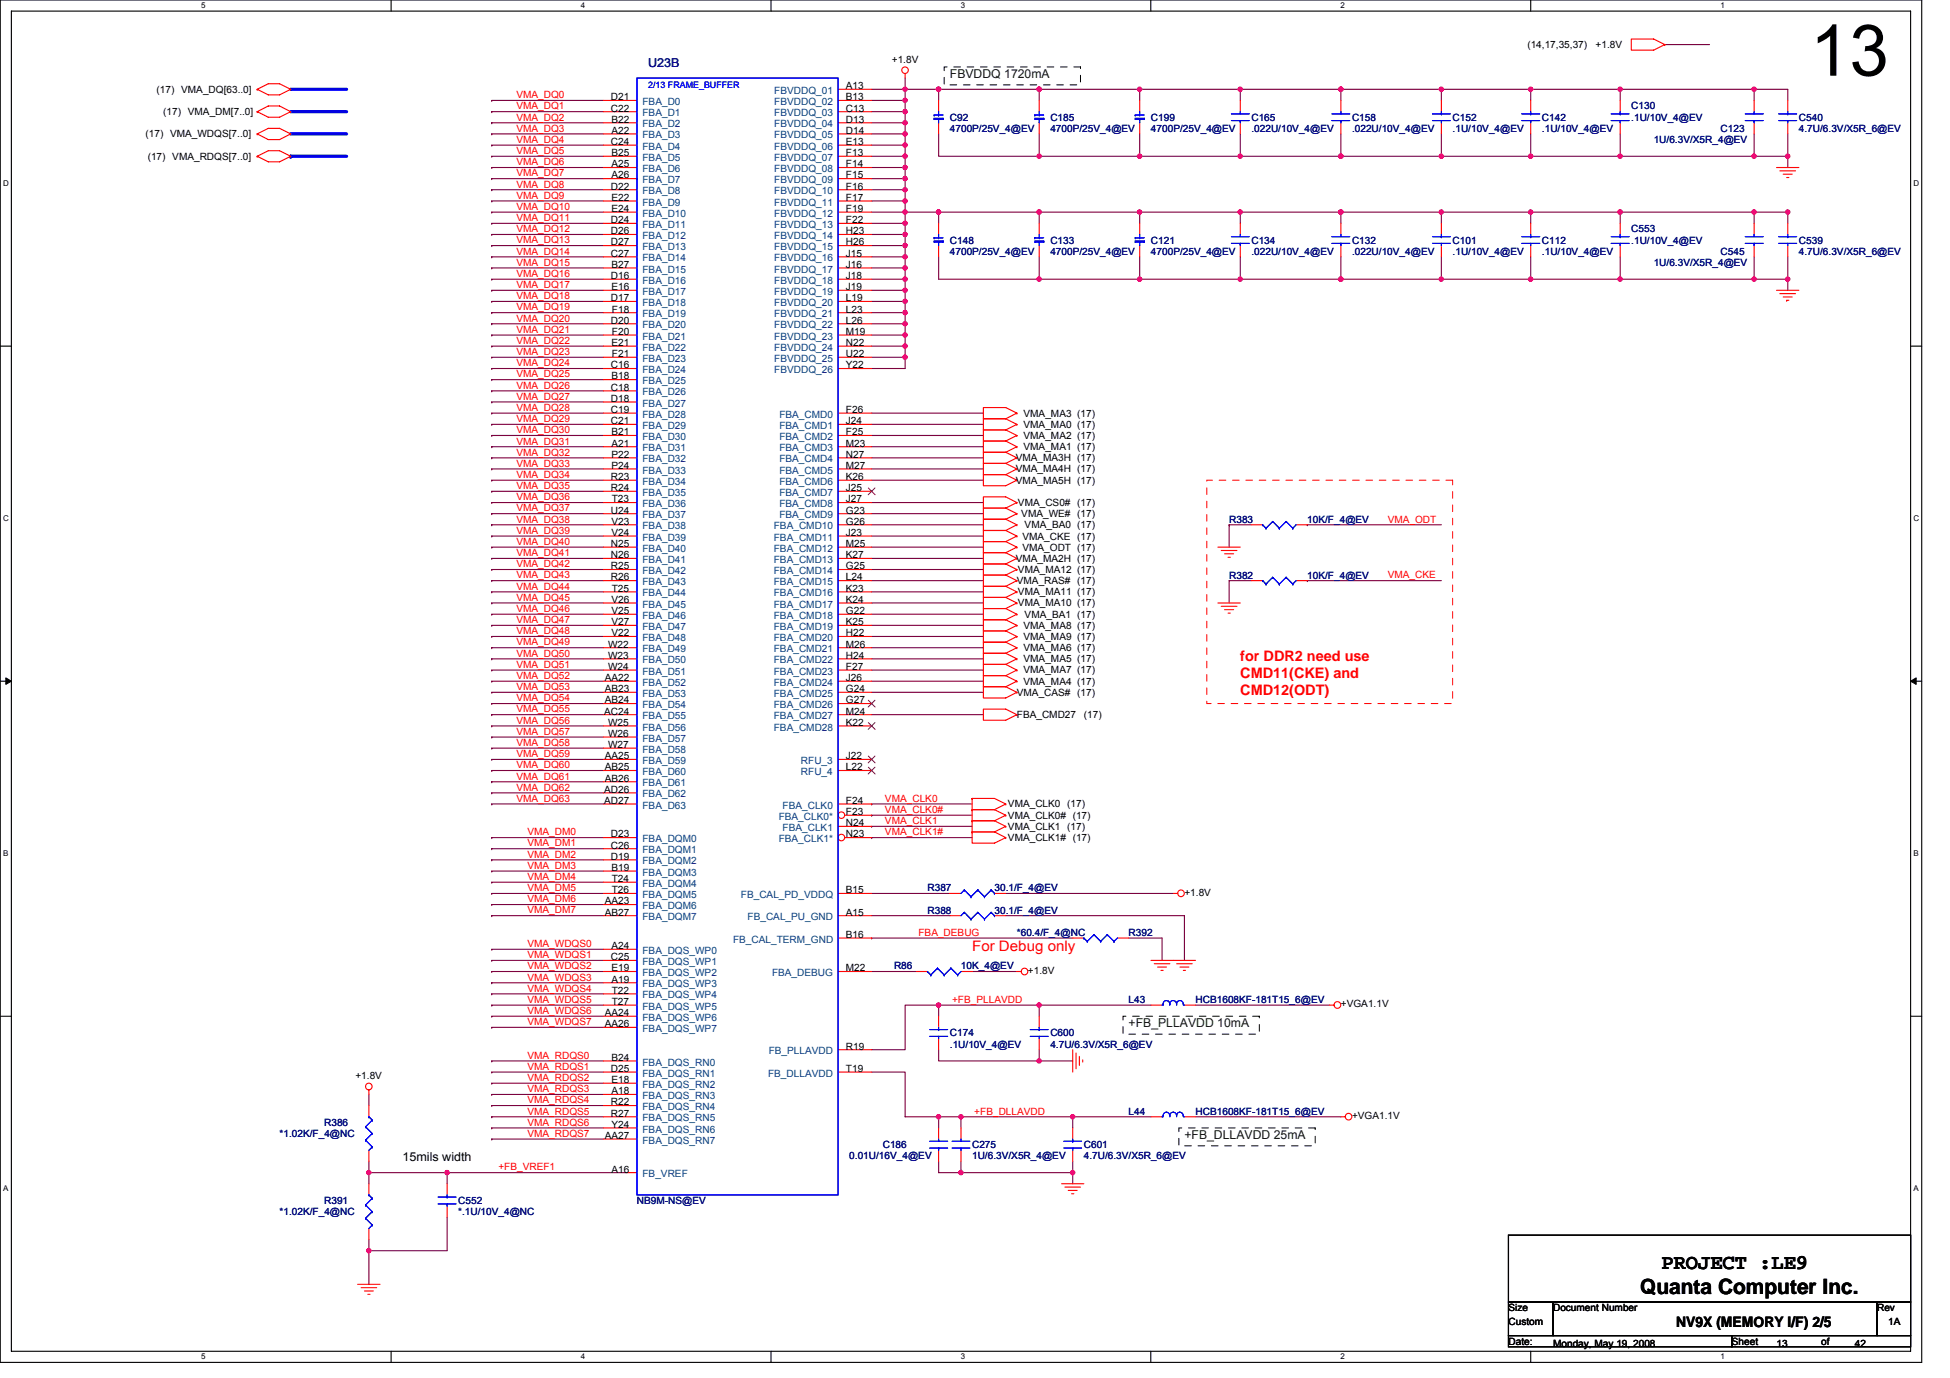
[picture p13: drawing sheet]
<svg xmlns="http://www.w3.org/2000/svg" width="297mm" height="210mm" viewBox="0 0 297 210" stroke-linecap="round" stroke-linejoin="round" font-family="sans-serif">
<defs><g id="words">
<text font-size="10.9" x="275.7" y="11.5">13</text>
<g font-size="3.2">
<text x="249.8" y="197.1">Quanta Computer Inc.</text>
<text x="253.1" y="193.4">PROJECT :LE9</text>
</g>
<g font-size="2.2" fill="#f00">
<text x="188.9" y="100.7">for DDR2 need use</text>
<text x="188.9" y="103.3">CMD11(CKE) and</text>
<text x="188.9" y="105.9">CMD12(ODT)</text>
<text x="148.1" y="144.9">For Debug only</text>
</g>
<text font-size="2.2" x="255.3" y="202.2">NV9X (MEMORY I/F) 2/5</text>
<text font-size="1.9" fill="#000080" x="98.7" y="10.2">U23B</text>
<g font-size="1.9" fill="#004000">
<text x="144.7" y="11.9">FBVDDQ 1720mA</text>
<text x="171.9" y="156.5">+FB_PLLAVDD 10mA</text>
<text x="180.4" y="173.5">+FB_DLLAVDD 25mA</text>
</g>
<text font-size="1.9" x="61.3" y="177">15mils width</text>
<g font-size="1.5">
<text x="135.8" y="9.5">+1.8V</text>
<text x="232.7" y="7.3">(14,17,35,37)</text>
<text x="243.1" y="7.3">+1.8V</text>
<text x="23.9" y="14.1">(17) VMA_DQ[63..0]</text>
<text x="24.9" y="17.5">(17) VMA_DM[7..0]</text>
<text x="93" y="17">C22</text>
<text x="93" y="15.3">D21</text>
<text x="128.9" y="17">C13</text>
<text x="128.9" y="15.3">B13</text>
<text x="128.9" y="13.6">A13</text>
<text x="22.2" y="20.9">(17) VMA_WDQS[7..0]</text>
<text x="93" y="22.1">C24</text>
<text x="93.1" y="23.8">B25</text>
<text x="93.1" y="20.4">A22</text>
<text x="93.1" y="18.7">B22</text>
<text x="128.9" y="23.8">F13</text>
<text x="128.9" y="22.1">E13</text>
<text x="128.9" y="20.4">D14</text>
<text x="128.9" y="18.7">D13</text>
<text x="22.5" y="24.3">(17) VMA_RDQS[7..0]</text>
<text x="93" y="28.9">D22</text>
<text x="93.1" y="27.2">A26</text>
<text x="93.1" y="25.5">A25</text>
<text x="128.9" y="28.9">F16</text>
<text x="128.9" y="27.2">F15</text>
<text x="128.9" y="25.5">F14</text>
<text x="93" y="35.7">D26</text>
<text x="93" y="34">D24</text>
<text x="93.1" y="32.3">E24</text>
<text x="93.1" y="30.6">E22</text>
<text x="128.9" y="35.7">H23</text>
<text x="128.9" y="34">F22</text>
<text x="128.9" y="32.3">F19</text>
<text x="128.9" y="30.6">F17</text>
<text x="93" y="39.1">C27</text>
<text x="93" y="37.4">D27</text>
<text x="93.1" y="40.8">B27</text>
<text x="128.9" y="40.8">J16</text>
<text x="128.9" y="39.1">J15</text>
<text x="128.9" y="37.4">H26</text>
<text x="93" y="45.9">D17</text>
<text x="93" y="42.5">D16</text>
<text x="93.1" y="44.2">E16</text>
<text x="93.2" y="47.6">F18</text>
<text x="128.9" y="47.6">L23</text>
<text x="128.9" y="45.9">L19</text>
<text x="128.9" y="44.2">J19</text>
<text x="128.9" y="42.5">J18</text>
<text x="93" y="49.3">D20</text>
<text x="93.1" y="52.7">E21</text>
<text x="93.2" y="51">F20</text>
<text x="128.9" y="52.7">N22</text>
<text x="128.9" y="51">M19</text>
<text x="128.9" y="49.3">L26</text>
<text x="93" y="59.5">C18</text>
<text x="93" y="56.1">C16</text>
<text x="93.1" y="57.8">B18</text>
<text x="93.2" y="54.4">F21</text>
<text x="128.9" y="56.1">Y22</text>
<text x="128.9" y="54.4">U22</text>
<text x="93" y="64.6">C21</text>
<text x="93" y="62.9">C19</text>
<text x="93" y="61.2">D18</text>
<text x="128.9" y="64.6">J24</text>
<text x="128.9" y="62.9">F26</text>
<text x="155.9" y="63.5">VMA_MA3 (17)</text>
<text x="155.9" y="65.2">VMA_MA0 (17)</text>
<text x="93.1" y="71.4">P24</text>
<text x="93.1" y="69.7">P22</text>
<text x="93.1" y="68.1">A21</text>
<text x="93.1" y="66.3">B21</text>
<text x="128.9" y="71.4">M27</text>
<text x="128.9" y="69.7">N27</text>
<text x="128.9" y="68.1">M23</text>
<text x="128.9" y="66.3">F25</text>
<text x="154.7" y="70.3">VMA_MA3H (17)</text>
<text x="154.7" y="72">VMA_MA4H (17)</text>
<text x="155.9" y="66.9">VMA_MA2 (17)</text>
<text x="155.9" y="68.6">VMA_MA1 (17)</text>
<text x="93" y="74.8">R24</text>
<text x="93" y="73.2">R23</text>
<text x="93.2" y="76.6">T23</text>
<text x="128.9" y="76.6">J27</text>
<text x="128.9" y="74.8">J25</text>
<text x="128.9" y="73.2">K26</text>
<text x="154.7" y="73.7">VMA_MA5H (17)</text>
<text x="155.1" y="77.1">VMA_CS0# (17)</text>
<text x="93" y="83.4">N25</text>
<text x="93" y="78.3">U24</text>
<text x="93.1" y="81.7">V24</text>
<text x="93.1" y="79.9">V23</text>
<text x="128.9" y="78.3">G23</text>
<text x="128.9" y="83.4">M25</text>
<text x="128.9" y="81.7">J23</text>
<text x="128.9" y="79.9">G26</text>
<text x="155.6" y="78.8">VMA_WE# (17)</text>
<text x="155.7" y="82.2">VMA_CKE (17)</text>
<text x="155.7" y="83.9">VMA_ODT (17)</text>
<text x="156.1" y="80.5">VMA_BA0 (17)</text>
<text x="93" y="88.5">R26</text>
<text x="93" y="86.8">R25</text>
<text x="93" y="85.1">N26</text>
<text x="128.9" y="88.5">L24</text>
<text x="128.9" y="86.8">G25</text>
<text x="128.9" y="85.1">K27</text>
<text x="154.7" y="85.6">VMA_MA2H (17)</text>
<text x="154.9" y="89">VMA_RAS# (17)</text>
<text x="155.1" y="87.3">VMA_MA12 (17)</text>
<text x="93.1" y="95.3">V27</text>
<text x="93.1" y="93.6">V25</text>
<text x="93.1" y="91.9">V26</text>
<text x="93.2" y="90.2">T25</text>
<text x="128.9" y="95.3">K25</text>
<text x="128.9" y="93.6">G22</text>
<text x="128.9" y="91.9">K24</text>
<text x="128.9" y="90.2">K23</text>
<text x="155.1" y="90.7">VMA_MA11 (17)</text>
<text x="155.1" y="92.4">VMA_MA10 (17)</text>
<text x="155.9" y="95.8">VMA_MA8 (17)</text>
<text x="156.1" y="94.1">VMA_BA1 (17)</text>
<text x="92.6" y="100.4">W23</text>
<text x="92.6" y="98.7">W22</text>
<text x="93.1" y="97">V22</text>
<text x="128.9" y="100.4">H24</text>
<text x="128.9" y="98.7">M26</text>
<text x="128.9" y="97">H22</text>
<text x="155.9" y="97.5">VMA_MA9 (17)</text>
<text x="155.9" y="99.2">VMA_MA6 (17)</text>
<text x="155.9" y="100.9">VMA_MA5 (17)</text>
<text x="92.1" y="107.2">AB24</text>
<text x="92.1" y="105.5">AB23</text>
<text x="92.1" y="103.8">AA22</text>
<text x="92.6" y="102.1">W24</text>
<text x="128.9" y="107.2">G27</text>
<text x="128.9" y="105.5">G24</text>
<text x="128.9" y="103.8">J26</text>
<text x="128.9" y="102.1">F27</text>
<text x="154.9" y="106">VMA_CAS# (17)</text>
<text x="155.9" y="102.6">VMA_MA7 (17)</text>
<text x="155.9" y="104.3">VMA_MA4 (17)</text>
<text x="92" y="108.9">AC24</text>
<text x="92.6" y="114">W27</text>
<text x="92.6" y="112.3">W26</text>
<text x="92.6" y="110.6">W25</text>
<text x="128.9" y="110.6">K22</text>
<text x="128.9" y="108.9">M24</text>
<text x="154.9" y="109.4">FBA_CMD27</text>
<text x="165.1" y="109.4">(17)</text>
<text x="92.1" y="119.1">AB26</text>
<text x="92.1" y="117.4">AB25</text>
<text x="92.1" y="115.7">AA25</text>
<text x="128.9" y="117.4">L22</text>
<text x="128.9" y="115.7">J22</text>
<text x="92" y="122.5">AD27</text>
<text x="92" y="120.8">AD26</text>
<text x="128.9" y="124.2">F23</text>
<text x="128.9" y="125.9">N24</text>
<text x="128.9" y="122.5">F24</text>
<text x="153.5" y="124.8">VMA_CLK0# (17)</text>
<text x="153.5" y="123">VMA_CLK0 (17)</text>
<text x="93" y="131">D19</text>
<text x="93" y="129.3">C26</text>
<text x="93" y="127.6">D23</text>
<text x="128.9" y="127.6">N23</text>
<text x="153.5" y="126.4">VMA_CLK1 (17)</text>
<text x="153.5" y="128.1">VMA_CLK1# (17)</text>
<text x="92.1" y="137.8">AA23</text>
<text x="93.1" y="132.7">B19</text>
<text x="93.2" y="136.1">T26</text>
<text x="93.2" y="134.4">T24</text>
<text x="128.9" y="136.1">B15</text>
<text x="180.4" y="136.5">+1.8V</text>
<text x="92.1" y="139.5">AB27</text>
<text x="128.9" y="142.9">B16</text>
<text x="128.9" y="139.5">A15</text>
<text x="93" y="146.3">C25</text>
<text x="93.1" y="149.7">A19</text>
<text x="93.1" y="148">E19</text>
<text x="93.1" y="144.6">A24</text>
<text x="128.9" y="148">M22</text>
<text x="156.6" y="148.4">+1.8V</text>
<text x="92.1" y="154.8">AA24</text>
<text x="93.2" y="153.1">T27</text>
<text x="93.2" y="151.4">T22</text>
<text x="204.3" y="153.5">+VGA1.1V</text>
<text x="92.1" y="156.5">AA26</text>
<text x="93.1" y="161.6">B24</text>
<text x="128.9" y="159.9">R19</text>
<text x="54.1" y="164.4">+1.8V</text>
<text x="93" y="163.3">D25</text>
<text x="93.1" y="166.8">A18</text>
<text x="93.1" y="165">E18</text>
<text x="128.9" y="163.3">T19</text>
<text x="92.1" y="173.5">AA27</text>
<text x="93" y="170.2">R27</text>
<text x="93" y="168.4">R22</text>
<text x="93.2" y="171.9">Y24</text>
<text x="205.9" y="170.5">+VGA1.1V</text>
<text x="93.1" y="178.7">A16</text>
<text x="229.8" y="199.8">Size</text>
<text x="229.8" y="201.8">Custom</text>
<text x="236.6" y="199.8">Document Number</text>
<text x="285.9" y="199.8">Rev</text>
<text x="287.6" y="201.8">1A</text>
<text x="229.8" y="204.9">Date:</text>
<text x="236.6" y="205.3">Monday, May 19, 2008</text>
<text x="263.8" y="204.9">Sheet</text>
<text x="270.6" y="205.3">13</text>
<text x="277.4" y="204.9">of</text>
<text x="282.5" y="205.3">42</text>
</g>
<g font-size="1.5" fill="#f00">
<text x="78.7" y="15">VMA_DQ0</text>
<text x="78.7" y="16.7">VMA_DQ1</text>
<text x="78.7" y="18.4">VMA_DQ2</text>
<text x="78.7" y="20.1">VMA_DQ3</text>
<text x="78.7" y="21.8">VMA_DQ4</text>
<text x="78.7" y="23.5">VMA_DQ5</text>
<text x="78.7" y="25.2">VMA_DQ6</text>
<text x="78.7" y="26.9">VMA_DQ7</text>
<text x="78.7" y="28.6">VMA_DQ8</text>
<text x="78.7" y="30.3">VMA_DQ9</text>
<text x="78.7" y="32">VMA_DQ10</text>
<text x="78.7" y="33.7">VMA_DQ11</text>
<text x="78.7" y="35.4">VMA_DQ12</text>
<text x="78.7" y="37.1">VMA_DQ13</text>
<text x="78.7" y="38.8">VMA_DQ14</text>
<text x="78.7" y="40.5">VMA_DQ15</text>
<text x="78.7" y="42.2">VMA_DQ16</text>
<text x="78.7" y="43.9">VMA_DQ17</text>
<text x="78.7" y="45.6">VMA_DQ18</text>
<text x="78.7" y="47.3">VMA_DQ19</text>
<text x="78.7" y="49">VMA_DQ20</text>
<text x="78.7" y="50.7">VMA_DQ21</text>
<text x="78.7" y="52.4">VMA_DQ22</text>
<text x="78.7" y="54.1">VMA_DQ23</text>
<text x="78.7" y="55.8">VMA_DQ24</text>
<text x="78.7" y="57.5">VMA_DQ25</text>
<text x="78.7" y="59.2">VMA_DQ26</text>
<text x="78.7" y="60.9">VMA_DQ27</text>
<text x="78.7" y="62.6">VMA_DQ28</text>
<text x="78.7" y="64.3">VMA_DQ29</text>
<text x="78.7" y="66">VMA_DQ30</text>
<text x="78.7" y="67.7">VMA_DQ31</text>
<text x="78.7" y="69.4">VMA_DQ32</text>
<text x="78.7" y="71.1">VMA_DQ33</text>
<text x="78.7" y="72.8">VMA_DQ34</text>
<text x="78.7" y="74.5">VMA_DQ35</text>
<text x="78.7" y="76.2">VMA_DQ36</text>
<text x="78.7" y="77.9">VMA_DQ37</text>
<text x="78.7" y="79.6">VMA_DQ38</text>
<text x="78.7" y="81.3">VMA_DQ39</text>
<text x="78.7" y="83">VMA_DQ40</text>
<text x="211.4" y="79.6">VMA_ODT</text>
<text x="78.7" y="84.8">VMA_DQ41</text>
<text x="78.7" y="86.4">VMA_DQ42</text>
<text x="78.7" y="88.1">VMA_DQ43</text>
<text x="78.7" y="89.9">VMA_DQ44</text>
<text x="211.4" y="88.1">VMA_CKE</text>
<text x="78.7" y="91.5">VMA_DQ45</text>
<text x="78.7" y="93.3">VMA_DQ46</text>
<text x="78.7" y="95">VMA_DQ47</text>
<text x="78.7" y="96.6">VMA_DQ48</text>
<text x="78.7" y="98.4">VMA_DQ49</text>
<text x="78.7" y="100.1">VMA_DQ50</text>
<text x="78.7" y="101.8">VMA_DQ51</text>
<text x="78.7" y="103.5">VMA_DQ52</text>
<text x="78.7" y="105.2">VMA_DQ53</text>
<text x="78.7" y="106.9">VMA_DQ54</text>
<text x="78.7" y="108.6">VMA_DQ55</text>
<text x="78.7" y="110.3">VMA_DQ56</text>
<text x="78.7" y="112">VMA_DQ57</text>
<text x="78.7" y="113.7">VMA_DQ58</text>
<text x="78.7" y="115.4">VMA_DQ59</text>
<text x="78.7" y="117.1">VMA_DQ60</text>
<text x="78.7" y="118.8">VMA_DQ61</text>
<text x="78.7" y="120.5">VMA_DQ62</text>
<text x="78.7" y="122.2">VMA_DQ63</text>
<text x="134.8" y="122.2">VMA_CLK0</text>
<text x="134.8" y="123.9">VMA_CLK0#</text>
<text x="134.8" y="125.6">VMA_CLK1</text>
<text x="80.3" y="127.3">VMA_DM0</text>
<text x="80.3" y="129">VMA_DM1</text>
<text x="80.3" y="130.7">VMA_DM2</text>
<text x="134.8" y="127.3">VMA_CLK1#</text>
<text x="80.3" y="132.4">VMA_DM3</text>
<text x="80.3" y="134.1">VMA_DM4</text>
<text x="80.3" y="135.8">VMA_DM5</text>
<text x="80.3" y="137.5">VMA_DM6</text>
<text x="80.3" y="139.2">VMA_DM7</text>
<text x="139.9" y="142.6">FBA_DEBUG</text>
<text x="80.3" y="144.3">VMA_WDQS0</text>
<text x="80.3" y="146">VMA_WDQS1</text>
<text x="80.3" y="147.7">VMA_WDQS2</text>
<text x="80.3" y="149.4">VMA_WDQS3</text>
<text x="80.3" y="151.1">VMA_WDQS4</text>
<text x="80.3" y="152.8">VMA_WDQS5</text>
<text x="80.3" y="154.5">VMA_WDQS6</text>
<text x="145" y="152.8">+FB_PLLAVDD</text>
<text x="80.3" y="156.2">VMA_WDQS7</text>
<text x="80.3" y="161.3">VMA_RDQS0</text>
<text x="80.3" y="163">VMA_RDQS1</text>
<text x="80.3" y="164.7">VMA_RDQS2</text>
<text x="80.3" y="166.4">VMA_RDQS3</text>
<text x="80.3" y="168.1">VMA_RDQS4</text>
<text x="80.3" y="169.8">VMA_RDQS5</text>
<text x="80.3" y="171.5">VMA_RDQS6</text>
<text x="80.3" y="173.2">VMA_RDQS7</text>
<text x="148.4" y="169.8">+FB_DLLAVDD</text>
<text x="75.9" y="178.4">+FB_VREF1</text>
</g>
<g font-size="1.5" fill="#004080">
<text x="97.9" y="17.7">FBA_D1</text>
<text x="97.9" y="16">FBA_D0</text>
<text x="117.9" y="17.7">FBVDDQ_03</text>
<text x="117.9" y="16">FBVDDQ_02</text>
<text x="117.9" y="14.3">FBVDDQ_01</text>
<text x="97.9" y="22.8">FBA_D4</text>
<text x="97.9" y="21.1">FBA_D3</text>
<text x="97.9" y="19.4">FBA_D2</text>
<text x="117.9" y="22.8">FBVDDQ_06</text>
<text x="117.9" y="21.1">FBVDDQ_05</text>
<text x="117.9" y="19.4">FBVDDQ_04</text>
<text x="97.9" y="29.6">FBA_D8</text>
<text x="97.9" y="27.9">FBA_D7</text>
<text x="97.9" y="26.2">FBA_D6</text>
<text x="97.9" y="24.5">FBA_D5</text>
<text x="117.9" y="29.6">FBVDDQ_10</text>
<text x="117.9" y="27.9">FBVDDQ_09</text>
<text x="117.9" y="26.2">FBVDDQ_08</text>
<text x="117.9" y="24.5">FBVDDQ_07</text>
<text x="97.9" y="34.7">FBA_D11</text>
<text x="97.9" y="33">FBA_D10</text>
<text x="97.9" y="31.3">FBA_D9</text>
<text x="117.9" y="34.7">FBVDDQ_13</text>
<text x="117.9" y="33">FBVDDQ_12</text>
<text x="117.9" y="31.3">FBVDDQ_11</text>
<text x="97.9" y="41.5">FBA_D15</text>
<text x="97.9" y="39.8">FBA_D14</text>
<text x="97.9" y="38.1">FBA_D13</text>
<text x="97.9" y="36.4">FBA_D12</text>
<text x="117.9" y="41.5">FBVDDQ_17</text>
<text x="117.9" y="39.8">FBVDDQ_16</text>
<text x="117.9" y="38.1">FBVDDQ_15</text>
<text x="117.9" y="36.4">FBVDDQ_14</text>
<text x="97.9" y="46.6">FBA_D18</text>
<text x="97.9" y="44.9">FBA_D17</text>
<text x="97.9" y="43.2">FBA_D16</text>
<text x="117.9" y="46.6">FBVDDQ_20</text>
<text x="117.9" y="44.9">FBVDDQ_19</text>
<text x="117.9" y="43.2">FBVDDQ_18</text>
<text x="97.9" y="53.4">FBA_D22</text>
<text x="97.9" y="51.8">FBA_D21</text>
<text x="97.9" y="50">FBA_D20</text>
<text x="97.9" y="48.3">FBA_D19</text>
<text x="117.9" y="53.4">FBVDDQ_24</text>
<text x="117.9" y="51.8">FBVDDQ_23</text>
<text x="117.9" y="50">FBVDDQ_22</text>
<text x="117.9" y="48.3">FBVDDQ_21</text>
<text x="97.9" y="58.5">FBA_D25</text>
<text x="97.9" y="56.9">FBA_D24</text>
<text x="97.9" y="55.1">FBA_D23</text>
<text x="117.9" y="56.9">FBVDDQ_26</text>
<text x="117.9" y="55.1">FBVDDQ_25</text>
<text x="97.9" y="65.4">FBA_D29</text>
<text x="97.9" y="63.6">FBA_D28</text>
<text x="97.9" y="62">FBA_D27</text>
<text x="97.9" y="60.3">FBA_D26</text>
<text x="118.7" y="65.4">FBA_CMD1</text>
<text x="118.7" y="63.6">FBA_CMD0</text>
<text x="97.9" y="70.5">FBA_D32</text>
<text x="97.9" y="68.8">FBA_D31</text>
<text x="97.9" y="67.1">FBA_D30</text>
<text x="118.7" y="70.5">FBA_CMD4</text>
<text x="118.7" y="68.8">FBA_CMD3</text>
<text x="118.7" y="67.1">FBA_CMD2</text>
<text x="97.9" y="77.3">FBA_D36</text>
<text x="97.9" y="75.6">FBA_D35</text>
<text x="97.9" y="73.9">FBA_D34</text>
<text x="97.9" y="72.2">FBA_D33</text>
<text x="118.7" y="77.3">FBA_CMD8</text>
<text x="118.7" y="75.6">FBA_CMD7</text>
<text x="118.7" y="73.9">FBA_CMD6</text>
<text x="118.7" y="72.2">FBA_CMD5</text>
<text x="97.9" y="82.4">FBA_D39</text>
<text x="97.9" y="80.7">FBA_D38</text>
<text x="97.9" y="79">FBA_D37</text>
<text x="117.9" y="82.4">FBA_CMD11</text>
<text x="117.9" y="80.7">FBA_CMD10</text>
<text x="118.7" y="79">FBA_CMD9</text>
<text x="97.9" y="89.2">FBA_D43</text>
<text x="97.9" y="87.5">FBA_D42</text>
<text x="97.9" y="85.8">FBA_D41</text>
<text x="97.9" y="84.1">FBA_D40</text>
<text x="117.9" y="89.2">FBA_CMD15</text>
<text x="117.9" y="87.5">FBA_CMD14</text>
<text x="117.9" y="85.8">FBA_CMD13</text>
<text x="117.9" y="84.1">FBA_CMD12</text>
<text x="97.9" y="96">FBA_D47</text>
<text x="97.9" y="94.3">FBA_D46</text>
<text x="97.9" y="92.6">FBA_D45</text>
<text x="97.9" y="90.9">FBA_D44</text>
<text x="117.9" y="96">FBA_CMD19</text>
<text x="117.9" y="94.3">FBA_CMD18</text>
<text x="117.9" y="92.6">FBA_CMD17</text>
<text x="117.9" y="90.9">FBA_CMD16</text>
<text x="97.9" y="101.1">FBA_D50</text>
<text x="97.9" y="99.4">FBA_D49</text>
<text x="97.9" y="97.7">FBA_D48</text>
<text x="117.9" y="101.1">FBA_CMD22</text>
<text x="117.9" y="99.4">FBA_CMD21</text>
<text x="117.9" y="97.7">FBA_CMD20</text>
<text x="97.9" y="107.9">FBA_D54</text>
<text x="97.9" y="106.2">FBA_D53</text>
<text x="97.9" y="104.5">FBA_D52</text>
<text x="97.9" y="102.8">FBA_D51</text>
<text x="117.9" y="107.9">FBA_CMD26</text>
<text x="117.9" y="106.2">FBA_CMD25</text>
<text x="117.9" y="104.5">FBA_CMD24</text>
<text x="117.9" y="102.8">FBA_CMD23</text>
<text x="97.9" y="113">FBA_D57</text>
<text x="97.9" y="111.3">FBA_D56</text>
<text x="97.9" y="109.6">FBA_D55</text>
<text x="117.9" y="111.3">FBA_CMD28</text>
<text x="117.9" y="109.6">FBA_CMD27</text>
<text x="97.9" y="119.8">FBA_D61</text>
<text x="97.9" y="118.1">FBA_D60</text>
<text x="97.9" y="116.4">FBA_D59</text>
<text x="97.9" y="114.7">FBA_D58</text>
<text x="122" y="118.1">RFU_4</text>
<text x="122" y="116.4">RFU_3</text>
<text x="97.9" y="123.2">FBA_D63</text>
<text x="97.9" y="121.5">FBA_D62</text>
<text x="118.6" y="124.9">FBA_CLK0*</text>
<text x="119.2" y="123.2">FBA_CLK0</text>
<text x="97.9" y="131.7">FBA_DQM2</text>
<text x="97.9" y="130">FBA_DQM1</text>
<text x="97.9" y="128.3">FBA_DQM0</text>
<text x="118.6" y="128.3">FBA_CLK1*</text>
<text x="119.2" y="126.6">FBA_CLK1</text>
<text x="97.9" y="136.8">FBA_DQM5</text>
<text x="97.9" y="135.1">FBA_DQM4</text>
<text x="97.9" y="133.4">FBA_DQM3</text>
<text x="112.9" y="136.8">FB_CAL_PD_VDDQ</text>
<text x="97.9" y="140.2">FBA_DQM7</text>
<text x="97.9" y="138.5">FBA_DQM6</text>
<text x="111.7" y="143.6">FB_CAL_TERM_GND</text>
<text x="113.9" y="140.2">FB_CAL_PU_GND</text>
<text x="97.9" y="148.7">FBA_DQS_WP2</text>
<text x="97.9" y="147">FBA_DQS_WP1</text>
<text x="97.9" y="145.4">FBA_DQS_WP0</text>
<text x="117.6" y="148.7">FBA_DEBUG</text>
<text x="97.9" y="155.6">FBA_DQS_WP6</text>
<text x="97.9" y="153.9">FBA_DQS_WP5</text>
<text x="97.9" y="152.1">FBA_DQS_WP4</text>
<text x="97.9" y="150.5">FBA_DQS_WP3</text>
<text x="97.9" y="157.2">FBA_DQS_WP7</text>
<text x="117.1" y="160.7">FB_PLLAVDD</text>
<text x="97.9" y="167.5">FBA_DQS_RN3</text>
<text x="97.9" y="165.8">FBA_DQS_RN2</text>
<text x="97.9" y="164.1">FBA_DQS_RN1</text>
<text x="97.9" y="162.4">FBA_DQS_RN0</text>
<text x="117" y="164.1">FB_DLLAVDD</text>
<text x="97.9" y="172.6">FBA_DQS_RN6</text>
<text x="97.9" y="170.9">FBA_DQS_RN5</text>
<text x="97.9" y="169.2">FBA_DQS_RN4</text>
<text x="97.9" y="179.4">FB_VREF</text>
<text x="97.9" y="174.3">FBA_DQS_RN7</text>
</g>
<g font-size="1.5" fill="#000080">
<text x="248.5" y="16.7">C130</text>
<text x="144.7" y="18.4">C92</text>
<text x="144.7" y="20.1">4700P/25V_4@EV</text>
<text x="160" y="18.4">C185</text>
<text x="160" y="20.1">4700P/25V_4@EV</text>
<text x="175.3" y="18.4">C199</text>
<text x="175.3" y="20.1">4700P/25V_4@EV</text>
<text x="190.6" y="18.4">C165</text>
<text x="190.6" y="20.1">.022U/10V_4@EV</text>
<text x="205.9" y="18.4">C158</text>
<text x="205.9" y="20.1">.022U/10V_4@EV</text>
<text x="221.3" y="18.4">C152</text>
<text x="221.3" y="20.1">.1U/10V_4@EV</text>
<text x="234.9" y="18.4">C142</text>
<text x="234.9" y="20.1">.1U/10V_4@EV</text>
<text x="248.5" y="18.4">.1U/10V_4@EV</text>
<text x="251.9" y="21.8">1U/6.3V/X5R_4@EV</text>
<text x="262.1" y="20.1">C123</text>
<text x="274" y="18.4">C540</text>
<text x="274" y="20.1">4.7U/6.3V/X5R_6@EV</text>
<text x="248.5" y="35.4">C553</text>
<text x="144.7" y="37.1">C148</text>
<text x="144.7" y="38.8">4700P/25V_4@EV</text>
<text x="160" y="37.1">C133</text>
<text x="160" y="38.8">4700P/25V_4@EV</text>
<text x="175.3" y="37.1">C121</text>
<text x="175.3" y="38.8">4700P/25V_4@EV</text>
<text x="190.6" y="37.1">C134</text>
<text x="190.6" y="38.8">.022U/10V_4@EV</text>
<text x="205.9" y="37.1">C132</text>
<text x="205.9" y="38.8">.022U/10V_4@EV</text>
<text x="221.3" y="37.1">C101</text>
<text x="221.3" y="38.8">.1U/10V_4@EV</text>
<text x="234.9" y="37.1">C112</text>
<text x="234.9" y="38.8">.1U/10V_4@EV</text>
<text x="248.5" y="37.1">.1U/10V_4@EV</text>
<text x="251.9" y="40.5">1U/6.3V/X5R_4@EV</text>
<text x="262.1" y="38.8">C545</text>
<text x="274" y="37.1">C539</text>
<text x="274" y="38.8">4.7U/6.3V/X5R_6@EV</text>
<text x="187.2" y="79.7">R383</text>
<text x="199.1" y="79.7">10K/F_4@EV</text>
<text x="187.2" y="88.2">R382</text>
<text x="199.1" y="88.2">10K/F_4@EV</text>
<text x="141.3" y="135.8">R387</text>
<text x="151.5" y="135.8">30.1/F_4@EV</text>
<text x="141.3" y="139.2">R388</text>
<text x="151.5" y="139.2">30.1/F_4@EV</text>
<text x="154.9" y="142.6">*60.4/F_4@NC</text>
<text x="171.9" y="142.6">R392</text>
<text x="136.2" y="147.7">R86</text>
<text x="146.4" y="147.7">10K_4@EV</text>
<text x="171.9" y="152.8">L43</text>
<text x="182.1" y="152.8">HCB1608KF-181T15_6@EV</text>
<text x="144.7" y="157.9">C174</text>
<text x="144.7" y="159.6">.1U/10V_4@EV</text>
<text x="160" y="157.9">C600</text>
<text x="160" y="159.6">4.7U/6.3V/X5R_6@EV</text>
<text x="42.6" y="173.2">*1.02K/F_4@NC</text>
<text x="49.4" y="171.6">R386</text>
<text x="171.9" y="169.8">L44</text>
<text x="182.1" y="169.8">HCB1608KF-181T15_6@EV</text>
<text x="129.4" y="176.7">0.01U/16V_4@EV</text>
<text x="134.5" y="174.9">C186</text>
<text x="148.1" y="174.9">C275</text>
<text x="148.1" y="176.7">1U/6.3V/X5R_4@EV</text>
<text x="165.1" y="174.9">C601</text>
<text x="165.1" y="176.7">4.7U/6.3V/X5R_6@EV</text>
<text x="42.6" y="185.2">*1.02K/F_4@NC</text>
<text x="49.4" y="183.5">R391</text>
<text x="69.8" y="183.5">C552</text>
<text x="69.8" y="185.2">*.1U/10V_4@NC</text>
<text x="97" y="183.5">NB9M-NS@EV</text>
</g>
<text font-size="1.4" fill="#00f" x="98.7" y="13.5">2/13 FRAME_BUFFER</text>
<g font-size="1.2">
<text x="30.6" y="1.2">5</text>
<text x="88.5" y="1.2">4</text>
<text x="146.4" y="1.2">3</text>
<text x="204.2" y="1.2">2</text>
<text x="262.1" y="1.2">1</text>
<text x=".5" y="28.3">D</text>
<text x="291.5" y="28.3">D</text>
<text x=".5" y="79.4">C</text>
<text x="291.5" y="79.4">C</text>
<text x=".5" y="130.4">B</text>
<text x="291.5" y="130.4">B</text>
<text x=".5" y="181.5">A</text>
<text x="291.5" y="181.5">A</text>
<text x="30.6" y="207.2">5</text>
<text x="88.5" y="207.2">4</text>
<text x="146.4" y="207.2">3</text>
<text x="204.2" y="207.2">2</text>
<text x="262.1" y="207.2">1</text>
</g>
</g></defs>
<path d="M0 0h292.7v207.6h-292.7zM1.7 1.7h289.3v204.2h-289.3z" fill="none" stroke="#000" stroke-width=".17"/>
<g fill="#fff">
<path d="M30.6 .2h.7v1.3h-.7z"/>
<path d="M30.6 206.1h.7v1.3h-.7z"/>
</g>
<path d="M59.6 0v1.7M59.6 205.9v1.7" fill="none" stroke="#000" stroke-width=".17"/>
<g fill="#fff">
<path d="M88.5 .2h.7v1.3h-.7z"/>
<path d="M88.5 206.1h.7v1.3h-.7z"/>
</g>
<path d="M117.5 0v1.7M117.5 205.9v1.7" fill="none" stroke="#000" stroke-width=".17"/>
<g fill="#fff">
<path d="M146.4 .2h.6v1.3h-.6z"/>
<path d="M146.4 206.1h.6v1.3h-.6z"/>
</g>
<path d="M175.3 0v1.7M175.3 205.9v1.7" fill="none" stroke="#000" stroke-width=".17"/>
<g fill="#fff">
<path d="M204.2 .2h.7v1.3h-.7z"/>
<path d="M204.2 206.1h.7v1.3h-.7z"/>
</g>
<path d="M233.2 0v1.7M233.2 205.9v1.7" fill="none" stroke="#000" stroke-width=".17"/>
<g fill="#fff">
<path d="M262.1 .2h.6v1.3h-.6z"/>
<path d="M262.1 206.1h.6v1.3h-.6z"/>
<path d="M.5 27.2h.8v1.4h-.8z"/>
<path d="M291.5 27.2h.8v1.4h-.8z"/>
<path d="M.5 78.3h.8v1.3h-.8z"/>
<path d="M291.5 78.3h.8v1.3h-.8z"/>
</g>
<path d="M0 52.7h1.7M291 52.7h1.7" fill="none" stroke="#000" stroke-width=".17"/>
<g fill="#fff">
<path d="M.5 129.3h.7v1.4h-.7z"/>
<path d="M291.5 129.3h.7v1.4h-.7z"/>
</g>
<path d="M0 103.8h1.7M291 103.8h1.7" fill="none" stroke="#000" stroke-width=".17"/>
<path d="M.9 103.3l.8 .5-.8 .5zM291 103.8l.9-.5v1z" fill="#000" stroke="#000" stroke-width=".15"/>
<g fill="#fff">
<path d="M.5 180.4h.7v1.3h-.7z"/>
<path d="M291.5 180.4h.7v1.3h-.7z"/>
</g>
<path d="M0 154.9h1.7M291 154.9h1.7M229.8 188.2h61.2v10.2h-61.2zM229.8 198.4h6.8v5.1h-6.8zM236.6 198.4h49.3v5.1h-49.3zM285.9 198.4h5.1v5.1h-5.1zM229.8 203.5h34v1.7h-34zM263.8 203.5h27.2v1.7h-27.2z" fill="none" stroke="#000" stroke-width=".17"/>
<g fill="none" stroke="#800040" stroke-width=".17">
<path d="M74.9 15.3h.1M74.9 17h.1M74.9 18.7h.1M74.9 15.3h17M74.9 17h17M74.9 18.7h17M132.8 15.3h5.1M132.8 13.6h5.1M132.8 17h5.1M132.8 18.7h5.1M137.9 13.6h.1M137.9 15.3v1.7"/>
<path d="M137.9 11.9v1.7M137.9 17h.1M137.9 18.7h.1M137.9 13.6v1.7M137.9 17v28.9M137.9 13.6h35.7M143 13.6h.1M143 13.6v1.7M158.3 13.6v1.7M158.3 13.6h.1M173.6 13.6v1.7M173.6 13.6h.1"/>
<path d="M173.6 13.6h15.3M188.9 13.6v1.7M188.9 13.6h.1M188.9 13.6h30.7M204.3 13.6v1.7M204.3 13.6h.1M219.6 13.6v1.7M219.6 13.6h13.6M233.2 13.6v1.7M233.2 13.6h.1M233.2 13.6h39.1v1.7M246.8 13.6v1.7"/>
<path d="M246.8 13.6h.1M253.6 6.8h6.8M267.2 13.6v1.7M267.2 13.6h.1M74.9 20.4h.1M74.9 22.1h.1M74.9 23.8h.1M74.9 25.5h.1M74.9 27.2h.1M74.9 28.9h.1M74.9 30.6h.1M74.9 32.3h.1"/>
<path d="M74.9 34h.1M74.9 35.7h.1M74.9 37.4h.1M74.9 39.1h.1M74.9 20.4h17M74.9 22.1h17M74.9 23.8h17M74.9 25.5h17M74.9 27.2h17M74.9 28.9h17M74.9 30.6h17M74.9 32.3h17"/>
<path d="M74.9 34h17M74.9 35.7h17M74.9 37.4h17M74.9 39.1h17M132.8 27.2h5.1M132.8 28.9h5.1M132.8 30.6h5.1M132.8 32.3h5.1M132.8 34h5.1M132.8 35.7h5.1M132.8 37.4h5.1M132.8 39.1h5.1"/>
<path d="M132.8 20.4h5.1M132.8 22.1h5.1M132.8 23.8h5.1M132.8 25.5h5.1M137.9 27.2h.1M137.9 28.9h.1M137.9 30.6h.1M137.9 32.3h.1M137.9 34h.1M137.9 35.7h.1M137.9 37.4h.1M137.9 39.1h.1"/>
<path d="M137.9 20.4h.1M137.9 22.1h.1M137.9 23.8h.1M137.9 25.5h.1M137.9 32.3h35.7M143 20.4v3.4h15.3M143 32.3h.1M143 39.1v3.4h15.3M143 32.3v1.7M158.3 20.4v3.4M158.3 23.8h.1M158.3 32.3v1.7"/>
<path d="M158.3 32.3h.1M158.3 39.1v3.4M158.3 23.8h15.3M173.6 20.4v3.4M173.6 39.1v3.4M173.6 32.3v1.7M173.6 32.3h.1M173.6 23.8h15.3M173.6 32.3h15.3M188.9 23.8h.1M188.9 20.4v3.4M188.9 32.3h.1"/>
<path d="M188.9 39.1v3.4M188.9 32.3v1.7M188.9 23.8h30.7M188.9 32.3h30.7M204.3 20.4v3.4M204.3 23.8h.1M204.3 32.3v1.7M204.3 32.3h.1M204.3 39.1v3.4M219.6 20.4v3.4M219.6 23.8h13.6M219.6 32.3v1.7"/>
<path d="M219.6 32.3h13.6M219.6 39.1v3.4M233.2 20.4v3.4M233.2 23.8h.1M233.2 39.1v3.4M233.2 32.3v1.7M233.2 32.3h.1M233.2 23.8h13.6M233.2 32.3h39.1M246.8 20.4v3.4M246.8 23.8h20.4M246.8 39.1v3.4"/>
<path d="M246.8 32.3v1.7M267.2 20.4v3.4M267.2 23.8h.1M267.2 32.3v1.7M267.2 39.1v3.4M267.2 32.3h.1M267.2 23.8h5.1M272.3 20.4v3.4M272.3 23.8v1.7M272.3 39.1v3.4M272.3 32.3v1.7M272.3 32.3h.1"/>
<path d="M74.9 40.8h.1M74.9 42.5h.1M74.9 44.2h.1M74.9 45.9h.1M74.9 47.6h.1M74.9 49.3h.1M74.9 51.1h.1M74.9 52.7h.1M74.9 54.4h.1M74.9 56.2h.1M74.9 57.8h.1M74.9 59.6h.1"/>
<path d="M74.9 40.8h17M74.9 42.5h17M74.9 44.2h17M74.9 45.9h17M74.9 47.6h17M74.9 49.3h17M74.9 51.1h17M74.9 52.7h17M74.9 54.4h17M74.9 56.2h17M74.9 57.8h17M74.9 59.6h17"/>
<path d="M132.8 47.6h5.1M132.8 51.1h5.1M132.8 52.7h5.1M132.8 54.4h5.1M132.8 40.8h5.1M132.8 42.5h5.1M132.8 44.2h5.1M132.8 49.3h5.1M132.8 45.9h5.1M137.9 51.1h.1M137.9 52.7h.1M137.9 47.6v8.6h-5.1"/>
<path d="M137.9 40.8h.1M137.9 54.4h.1M137.9 42.5h.1M137.9 44.2h.1M137.9 49.3h.1M137.9 47.6h.1M137.9 45.9v1.7M158.3 42.5h.1M158.3 42.5h15.3M173.6 42.5h15.3M188.9 42.5h.1M188.9 42.5h30.7"/>
<path d="M204.3 42.5h.1M219.6 42.5h13.6M233.2 42.5h.1M233.2 42.5h13.6M246.8 42.5h20.4M267.2 42.5h.1M267.2 42.5h5.1M272.3 42.5v1.7M74.9 61.3h.1M74.9 62.9h.1M74.9 64.7h.1M74.9 66.4h.1"/>
<path d="M74.9 68.1h.1M74.9 69.8h.1M74.9 71.5h.1M74.9 73.2h.1M74.9 74.9h.1M74.9 76.6h.1M74.9 78.3h.1M74.9 80h.1M74.9 80h17M74.9 61.3h17M74.9 62.9h17M74.9 64.7h17"/>
<path d="M74.9 66.4h17M74.9 68.1h17M74.9 69.8h17M74.9 71.5h17M74.9 73.2h17M74.9 74.9h17M74.9 76.6h17M74.9 78.3h17M132.8 64.7h17M132.8 68.1h17M132.8 66.4h17M132.8 71.5h17"/>
<path d="M132.8 73.2h17M132.8 69.8h17M132.8 78.3h17M132.8 80h17M132.8 76.6h17M132.8 62.9h17M187.2 80h3.4M187.2 80h.1M187.2 80v3.4M199.1 80h.1M199.1 80h20.5M74.9 81.7h.1"/>
<path d="M74.9 83.4h.1M74.9 85.1h.1M74.9 86.8h.1M74.9 88.5h.1M74.9 90.2h.1M74.9 91.9h.1M74.9 93.6h.1M74.9 95.3h.1M74.9 97h.1M74.9 98.7h.1M74.9 88.5h17M74.9 81.7h17"/>
<path d="M74.9 83.4h17M74.9 85.1h17M74.9 86.8h17M74.9 90.2h17M74.9 91.9h17M74.9 93.6h17M74.9 95.3h17M74.9 97h17M74.9 98.7h17M132.8 81.7h17M132.8 85.1h17M132.8 88.5h17"/>
<path d="M132.8 86.8h17M132.8 83.4h17M132.8 91.9h17M132.8 95.3h17M132.8 93.6h17M132.8 98.7h17M132.8 97h17M132.8 90.2h17M190.6 88.5h-3.4v3.4M199.1 88.5h.1M199.1 88.5h20.5M74.9 100.4h.1"/>
<path d="M74.9 102.1h.1M74.9 103.8h.1M74.9 105.5h.1M74.9 107.2h.1M74.9 108.9h.1M74.9 110.6h.1M74.9 112.3h.1M74.9 114h.1M74.9 115.7h.1M74.9 117.4h.1M74.9 119.1h.1M74.9 100.4h17"/>
<path d="M74.9 102.1h17M74.9 103.8h17M74.9 105.5h17M74.9 107.2h17M74.9 108.9h17M74.9 110.6h17M74.9 112.3h17M74.9 114h17M74.9 115.7h17M74.9 117.4h17M74.9 119.1h17M132.8 102.1h17"/>
<path d="M132.8 100.4h17M132.8 105.5h17M132.8 103.8h17M132.8 108.9h17M74.9 120.8h.1M74.9 122.5h.1M74.9 127.6h.1M74.9 129.3h.1M74.9 131h.1M74.9 132.7h.1M74.9 134.4h.1M74.9 136.1h.1"/>
<path d="M74.9 137.8h.1M74.9 139.5h.1M74.9 120.8h17M74.9 122.5h17M74.9 127.6h17M74.9 129.3h17M74.9 131h17M74.9 132.7h17M74.9 134.4h17M74.9 136.1h17M74.9 137.8h17M74.9 139.5h17"/>
<path d="M132.8 127.6h.1M132.8 122.5h.1M132.8 124.2h.1M132.8 125.9h.1M132.8 139.5h11.9M132.8 136.1h11.9M132.8 122.5h15.3M132.8 127.6h15.3M132.8 124.2h15.3M132.8 125.9h15.3M153.2 139.5h27.2v6.8M153.2 136.1h25.5"/>
<path d="M74.9 144.7h.1M74.9 146.3h.1M74.9 148h.1M74.9 149.8h.1M74.9 151.4h.1M74.9 153.2h.1M74.9 154.9h.1M74.9 156.5h.1M74.9 144.7h17M74.9 146.3h17M74.9 148h17M74.9 149.8h17"/>
<path d="M74.9 151.4h17M74.9 153.2h17M74.9 154.9h17M74.9 156.5h17M132.8 142.9h.1M132.8 148h6.8M132.8 142.9h30.6M143 154.9v-1.7h-5.1v6.8h-5.1M143 160v1.7h15.3M143 153.2h15.3M148.1 148h6.8M158.3 153.2h.1"/>
<path d="M158.3 153.2v1.7M158.3 160v1.7M158.3 153.2h17M171.9 142.9h5.1v3.4M182.1 153.2h20.4M56.2 166.8v1.7M56.2 178.7v1.7M56.2 178.7h.1M56.2 177v1.7M56.2 178.7h39.1M68.1 178.7h.1M68.1 178.7v1.7"/>
<path d="M74.9 161.7h.1M74.9 163.4h.1M74.9 165.1h.1M74.9 166.8h.1M74.9 168.5h.1M74.9 170.2h.1M74.9 171.9h.1M74.9 173.6h.1M74.9 161.7h17M74.9 163.4h17M74.9 165.1h17M74.9 166.8h17"/>
<path d="M74.9 168.5h17M74.9 170.2h17M74.9 171.9h17M74.9 173.6h17M132.8 163.4h5.1v6.8h5.1v1.7M143 177v1.7h3.4M143 170.2h3.4M146.4 170.2h.1M146.4 178.7h.1M146.4 177v1.7h17M158.3 161.7h.1M158.3 161.7h5.1"/>
<path d="M163.4 170.2h11.9M163.4 170.2v1.7M163.4 178.7v1.7M163.4 177v1.7M163.4 178.7h.1M163.4 170.2h-17v1.7M163.4 170.2h.1M182.1 170.2h22.2M56.2 190.6v5.1M56.2 190.6h.1M56.2 188.9v1.7M68.1 185.5v5.1h-11.9"/>
</g>
<path d="M44.3 13.6h8.5M44.3 17h8.5M44.3 20.4h8.5M44.3 23.8h.1M44.3 23.8h8.5" fill="none" stroke="#00f" stroke-width=".51"/>
<g fill="#f0f" stroke="#f0f" stroke-width=".17">
<circle cx="68.1" cy="178.7" r=".33"/>
<circle cx="56.2" cy="178.7" r=".33"/>
<circle cx="137.9" cy="27.2" r=".33"/>
<circle cx="137.9" cy="28.9" r=".33"/>
<circle cx="137.9" cy="30.6" r=".33"/>
<circle cx="137.9" cy="32.3" r=".33"/>
<circle cx="137.9" cy="51" r=".33"/>
<circle cx="137.9" cy="34" r=".33"/>
<circle cx="137.9" cy="52.7" r=".33"/>
<circle cx="137.9" cy="35.7" r=".33"/>
<circle cx="137.9" cy="15.3" r=".33"/>
<circle cx="137.9" cy="13.6" r=".33"/>
<circle cx="137.9" cy="37.4" r=".33"/>
<circle cx="137.9" cy="17" r=".33"/>
<circle cx="137.9" cy="39.1" r=".33"/>
<circle cx="137.9" cy="18.7" r=".33"/>
<circle cx="137.9" cy="40.8" r=".33"/>
<circle cx="137.9" cy="20.4" r=".33"/>
<circle cx="137.9" cy="54.4" r=".33"/>
<circle cx="137.9" cy="42.5" r=".33"/>
<circle cx="137.9" cy="22.1" r=".33"/>
<circle cx="137.9" cy="45.9" r=".33"/>
<circle cx="137.9" cy="44.2" r=".33"/>
<circle cx="137.9" cy="49.3" r=".33"/>
<circle cx="137.9" cy="23.8" r=".33"/>
<circle cx="137.9" cy="47.6" r=".33"/>
<circle cx="137.9" cy="25.5" r=".33"/>
<circle cx="143" cy="153.2" r=".33"/>
<circle cx="158.3" cy="153.2" r=".33"/>
<circle cx="158.3" cy="161.7" r=".33"/>
<circle cx="143" cy="170.2" r=".33"/>
<circle cx="146.4" cy="170.2" r=".33"/>
<circle cx="146.4" cy="178.7" r=".33"/>
<circle cx="163.4" cy="178.7" r=".33"/>
<circle cx="163.4" cy="170.2" r=".33"/>
<circle cx="143" cy="13.6" r=".33"/>
<circle cx="158.3" cy="13.6" r=".33"/>
<circle cx="173.6" cy="13.6" r=".33"/>
<circle cx="204.2" cy="13.6" r=".33"/>
<circle cx="188.9" cy="13.6" r=".33"/>
<circle cx="219.5" cy="13.6" r=".33"/>
<circle cx="246.8" cy="13.6" r=".33"/>
<circle cx="233.2" cy="13.6" r=".33"/>
<circle cx="173.6" cy="23.8" r=".33"/>
<circle cx="158.3" cy="23.8" r=".33"/>
<circle cx="204.2" cy="23.8" r=".33"/>
<circle cx="188.9" cy="23.8" r=".33"/>
<circle cx="219.5" cy="23.8" r=".33"/>
<circle cx="246.8" cy="23.8" r=".33"/>
<circle cx="233.2" cy="23.8" r=".33"/>
<circle cx="272.3" cy="23.8" r=".33"/>
<circle cx="267.2" cy="23.8" r=".33"/>
<circle cx="204.2" cy="32.3" r=".33"/>
<circle cx="188.9" cy="32.3" r=".33"/>
<circle cx="173.6" cy="42.5" r=".33"/>
<circle cx="158.3" cy="42.5" r=".33"/>
<circle cx="143" cy="32.3" r=".33"/>
<circle cx="272.3" cy="42.5" r=".33"/>
<circle cx="267.2" cy="42.5" r=".33"/>
<circle cx="219.5" cy="32.3" r=".33"/>
<circle cx="204.2" cy="42.5" r=".33"/>
<circle cx="188.9" cy="42.5" r=".33"/>
<circle cx="158.3" cy="32.3" r=".33"/>
<circle cx="246.8" cy="42.5" r=".33"/>
<circle cx="233.2" cy="42.5" r=".33"/>
<circle cx="173.6" cy="32.3" r=".33"/>
<circle cx="246.8" cy="32.3" r=".33"/>
<circle cx="233.2" cy="32.3" r=".33"/>
<circle cx="219.5" cy="42.5" r=".33"/>
<circle cx="56.2" cy="190.6" r=".33"/>
<circle cx="267.2" cy="13.6" r=".33"/>
<circle cx="267.2" cy="32.3" r=".33"/>
<circle cx="272.3" cy="32.3" r=".33"/>
</g>
<g fill="none" stroke="#f00" stroke-width=".17">
<path d="M39.2 13.6l1.7-.8h1.7l1.7 .8M39.2 13.6l1.7 .9h1.7l1.7-.9M39.2 13.6h.1M39.2 17l1.7-.8h1.7l1.7 .8M39.2 17l1.7 .9h1.7l1.7-.9M39.2 17h.1M44.3 13.6h.1M44.3 17h.1M91.9 18.7h5.1M91.9 17h5.1M91.9 15.3h5.1M137.9 11.2v.7"/>
<path d="M204.3 15.3v1.7M204.3 18.7v1.7M246.8 15.3v1.7M246.8 18.7v1.7M248.5 5.9h3.4l1.7 .9-1.7 .8h-3.4zM253.6 6.8h.1M39.2 20.4l1.7-.8h1.7l1.7 .8M39.2 20.4l1.7 .9h1.7l1.7-.9M39.2 20.4h.1M39.2 23.8l1.7-.8h1.7l1.7 .8M39.2 23.8l1.7 .9h1.7l1.7-.9M39.2 23.8h.1"/>
<path d="M44.3 20.4h.1M44.3 23.8h.1M91.9 39.1h5.1M91.9 37.4h5.1M91.9 35.7h5.1M91.9 34h5.1M91.9 32.3h5.1M91.9 30.6h5.1M91.9 28.9h5.1M91.9 27.2h5.1M91.9 25.5h5.1M91.9 23.8h5.1"/>
<path d="M91.9 22.1h5.1M91.9 20.4h5.1M188.9 34v1.7M188.9 37.4v1.7M219.6 34v1.7M219.6 37.4v1.7M246.8 34v1.7M246.8 37.4v1.7M270.6 25.5h3.4M271.1 26h2.4M271.6 26.5h1.4M272.2 27.1h.3"/>
<path d="M91.9 59.6h5.1M91.9 57.8h5.1M91.9 56.2h5.1M91.9 54.4h5.1M91.9 52.7h5.1M91.9 51.1h5.1M91.9 49.3h5.1M91.9 47.6h5.1M91.9 45.9h5.1M91.9 44.2h5.1M91.9 42.5h5.1M91.9 40.8h5.1"/>
<path d="M270.6 44.2h3.4M271.1 44.7h2.4M271.6 45.3h1.4M272.2 45.8h.1M272.2 45.8h.3M91.9 80h5.1M91.9 78.3h5.1M91.9 76.6h5.1M91.9 74.9h5.1M91.9 73.2h5.1M91.9 71.5h5.1M91.9 69.8h5.1"/>
<path d="M91.9 68.1h5.1M91.9 66.4h5.1M91.9 64.7h5.1M91.9 62.9h5.1M91.9 61.3h5.1M153.2 72.3h-3.4v1.7h3.4l1.7-.8M153.2 77.4h-3.4v1.7h3.4M153.2 79.1h-3.4v1.7h3.4M153.2 63.8h-3.4v1.7h3.4M153.2 65.5h-3.4v1.7h3.4M153.2 67.2h-3.4v1.7h3.4M153.2 68.9h-3.4v1.7h3.4"/>
<path d="M153.2 70.6h-3.4v1.7h3.4M153.2 72.3l1.7 .9M153.2 77.4l1.7 .9M153.2 79.1l1.7 .9M153.2 63.8l1.7 .9M153.2 65.5l1.7 .9M153.2 67.2l1.7 .9M153.2 68.9l1.7 .9M153.2 70.6l1.7 .9M154.9 73.2h.1M154.9 76.6l-1.7-.9h-3.4v1.7h3.4M154.9 76.6h.1"/>
<path d="M154.9 78.3h.1M154.9 80h.1M154.9 62.9l-1.7-.8h-3.4v1.7h3.4M154.9 62.9h.1M154.9 64.7h.1M154.9 66.4h.1M154.9 68.1h.1M154.9 69.8h.1M154.9 71.5h.1M154.9 76.6l-1.7 .8M154.9 78.3l-1.7 .8M154.9 80l-1.7 .8"/>
<path d="M154.9 62.9l-1.7 .9M154.9 64.7l-1.7 .8M154.9 66.4l-1.7 .8M154.9 68.1l-1.7 .8M154.9 69.8l-1.7 .8M154.9 71.5l-1.7 .8M91.9 88.5h5.1M91.9 98.7h5.1M91.9 97h5.1M91.9 95.3h5.1M91.9 93.6h5.1M91.9 91.9h5.1"/>
<path d="M91.9 90.2h5.1M91.9 86.8h5.1M91.9 85.1h5.1M91.9 83.4h5.1M91.9 81.7h5.1M153.2 89.3h-3.4v1.7h3.4M153.2 80.8h-3.4v1.7h3.4M153.2 82.5h-3.4v1.7h3.4M153.2 84.2h-3.4v1.7h3.4M153.2 85.9h-3.4v1.7h3.4M153.2 87.6h-3.4v1.7h3.4M153.2 91h-3.4v1.7h3.4"/>
<path d="M153.2 92.7h-3.4v1.7h3.4M153.2 94.4h-3.4v1.7h3.4M153.2 96.1h-3.4v1.8h3.4M153.2 97.9h-3.4v1.6h3.4M153.2 99.5h-3.4v1.7h3.4M153.2 89.3l1.7 .9M153.2 80.8l1.7 .9M153.2 82.5l1.7 .9M153.2 84.2l1.7 .9M153.2 85.9l1.7 .9M153.2 87.6l1.7 .9M153.2 91l1.7 .9"/>
<path d="M153.2 92.7l1.7 .9M153.2 94.4l1.7 .9M153.2 96.1l1.7 .9M153.2 97.9l1.7 .8M153.2 99.5l1.7 .9M154.9 90.2h.1M154.9 81.7h.1M154.9 83.4h.1M154.9 85.1h.1M154.9 86.8h.1M154.9 88.5h.1M154.9 91.9h.1"/>
<path d="M154.9 93.6h.1M154.9 95.3h.1M154.9 97h.1M154.9 98.7h.1M154.9 90.2l-1.7 .8M154.9 81.7l-1.7 .8M154.9 83.4l-1.7 .8M154.9 85.1l-1.7 .8M154.9 86.8l-1.7 .8M154.9 88.5l-1.7 .8M154.9 91.9l-1.7 .8M154.9 93.6l-1.7 .8"/>
<path d="M154.9 95.3l-1.7 .8M154.9 97l-1.7 .9M154.9 98.7l-1.7 .8M185.5 91.9h3.4M185.5 83.4h3.4M186 92.4h2.4M186 83.9h2.4M186.5 92.9h1.4M186.5 84.4h1.4M187.1 93.4h.3M187.1 84.9h.3M190.6 88.5h1.7"/>
<path d="M197.4 88.5h1.7M91.9 119.1h5.1M91.9 117.4h5.1M91.9 115.7h5.1M91.9 114h5.1M91.9 112.3h5.1M91.9 110.6h5.1M91.9 108.9h5.1M91.9 107.2h5.1M91.9 105.5h5.1M91.9 103.8h5.1M91.9 102.1h5.1"/>
<path d="M91.9 100.4h5.1M149.8 108.1h3.4l1.7 .8-1.7 .8h-3.4zM153.2 101.2h-3.4v1.8h3.4M153.2 103h-3.4v1.6h3.4M153.2 104.6h-3.4v1.8h3.4l1.7-.9M153.2 101.2l1.7 .9M153.2 103l1.7 .8M153.2 104.6l1.7 .9M154.9 102.1h.1M154.9 100.4h.1M154.9 103.8h.1M154.9 105.5h.1"/>
<path d="M154.9 108.9h.1M154.9 102.1l-1.7 .9M154.9 100.4l-1.7 .8M154.9 103.8l-1.7 .8M91.9 139.5h5.1M91.9 136.1h5.1M91.9 137.8h5.1M91.9 134.4h5.1M91.9 132.7h5.1M91.9 131h5.1M91.9 129.3h5.1M91.9 127.6h5.1"/>
<path d="M91.9 122.5h5.1M91.9 120.8h5.1M127.7 139.5h5.1M127.7 136.1h5.1M144.7 139.5h1.7M144.7 136.1h1.7M148.1 125.1h3.4M148.1 125.1v1.7h3.4M148.1 125.1h.1M148.1 126.8h3.4M148.1 126.8v1.7h3.4l1.7-.9M148.1 126.8h.1"/>
<path d="M148.1 123.4h3.4M148.1 123.4v1.7h3.4M148.1 123.4h.1M148.1 121.7h3.4l1.7 .8M148.1 121.7v1.7h3.4M148.1 121.7h.1M151.5 125.1l1.7 .8M151.5 126.8l1.7 .8M151.5 123.4l1.7 .8M151.5 139.5h1.7M151.5 136.1h1.7M153.2 125.9h.1"/>
<path d="M153.2 127.6h.1M153.2 124.2h.1M153.2 122.5h.1M153.2 125.9l-1.7 .9M153.2 124.2l-1.7 .9M153.2 122.5l-1.7 .9M178.7 136.1h.7M91.9 148h5.1M91.9 153.2h5.1M91.9 156.5h5.1M91.9 154.9h5.1M91.9 151.4h5.1"/>
<path d="M91.9 149.8h5.1M91.9 146.3h5.1M91.9 144.7h5.1M127.7 148h5.1M127.7 142.9h5.1M127.7 160h5.1M139.6 148h1.7M146.4 148h1.7M154.9 148h.7M158.3 154.9v1.6M158.3 158.3v1.7M163.4 160v3.4"/>
<path d="M163.4 142.9h1.7M170.2 142.9h1.7M175.3 146.3h6.8M175.3 153.2h1.7M175.8 146.9h2.4M176.3 147.4h1.4M176.8 147.9h.4M179.2 146.9h2.4M179.7 147.4h1.4M180.3 147.9h.3M180.4 153.2h1.7M202.5 153.2h.7"/>
<path d="M56.2 166.1v.7M91.9 173.6h5.1M91.9 171.9h5.1M91.9 170.2h5.1M91.9 168.5h5.1M91.9 166.8h5.1M91.9 165.1h5.1M91.9 163.4h5.1M91.9 161.7h5.1M95.3 178.7h1.7M127.7 163.4h5.1M143 171.9v1.7"/>
<path d="M143 175.3v1.7M163.4 171.9v1.7M163.4 175.3v1.7M163.9 160.5v2.4M164.4 161v1.3M164.9 161.5v.3M204.3 170.2h.6M54.5 195.7h3.4M55 196.2h2.4M55.5 196.7h1.4M56 197.2h.4M161.7 180.4h3.4"/>
<path d="M162.2 180.9h2.4M162.7 181.4h1.4M163.2 181.9h.4"/>
<circle cx="137.9" cy="10.7" r=".5"/>
<circle cx="179.9" cy="136.1" r=".51"/>
<circle cx="156.1" cy="148" r=".51"/>
<circle cx="203.7" cy="153.1" r=".51"/>
<circle cx="56.2" cy="165.6" r=".51"/>
<circle cx="205.4" cy="170.2" r=".51"/>
</g>
<path d="M183.8 73.2h37.5v34h-37.5z" fill="none" stroke="#f00" stroke-width=".15" stroke-dasharray="1 1 1 1 1 1 1 1"/>
<path d="M143.8 10.2h20.8v2.7h-20.8zM171.1 154.9h20.7v2.7h-20.7zM179.6 171.9h20.7v2.7h-20.7z" fill="none" stroke="#000" stroke-width=".15" stroke-dasharray="1 1 1 1 1 1 1 1"/>
<g fill="none" stroke="#00f" stroke-width=".17">
<path d="M202.9 18.4h2.7M202.9 17.4h2.7M204.3 17v.4M204.3 18.4h.1M204.3 18.4v.3M245.4 17.4h2.8M245.4 18.4h2.8M246.8 18.4v.3M246.8 17.4h.1M246.8 17v.4M187.6 37.1h2.7M187.6 36.1h2.7"/>
<path d="M188.9 35.7v.4M188.9 37.1h.1M188.9 37.1v.3M218.2 36.1h2.7M218.2 37.1h2.7M219.6 37.1v.3M219.6 36.1h.1M219.6 35.7v.4M245.4 36.1h2.8M245.4 37.1h2.8M246.8 37.1v.3M246.8 36.1h.1"/>
<path d="M246.8 35.7v.4M192.3 88.5h.1M192.3 88.5l.5 .5M192.8 89h.1M193.9 88h.1M193.9 88l1 1M193.9 88l-1.1 1M194.9 89h.1M195.9 88h.1M195.9 88l1 1M195.9 88l-1 1M196.9 89h.1"/>
<path d="M197.4 88.5l-.5 .5M146.9 139h.1M146.9 135.6h.1M146.9 139l-.5 .5M146.9 139l1 1.1M146.9 135.6l-.5 .5M146.9 135.6l1 1.1M147.9 136.7h.1M148.9 139h.1M148.9 135.6h.1M148.9 139l-1 1.1M148.9 139l1.1 1.1"/>
<path d="M148.9 135.6l-1 1.1M148.9 135.6l1.1 1.1M150 136.7h.1M151 139h.1M151 135.6h.1M151 139l-1 1.1M151 139l.5 .5M151 135.6l-1 1.1M151 135.6l.5 .5M151.5 139.5h.1M151.5 136.1h.1M141.3 148h.1"/>
<path d="M141.3 148l.5 .6M141.8 148.6h.1M142.8 147.5h.1M142.8 147.5l1 1.1M142.8 147.5l-1 1.1M143.8 148.6h.1M144.9 147.5h.1M144.9 147.5l1 1.1M144.9 147.5l-1.1 1.1M145.9 148.6h.1M146.4 148l-.5 .6M147.9 140.1h.1"/>
<path d="M150 140.1h.1M156.9 156.9h2.8M156.9 157.9h2.8M158.3 157.9v.4M158.3 156.9h.1M158.3 156.5v.4M165.1 142.9h.1M165.1 142.9l.5 .5M165.6 143.4h.1M166.6 142.4h.1M166.6 142.4l1.1 1M166.6 142.4l-1 1"/>
<path d="M167.7 143.4h.1M168.7 142.4h.1M168.7 142.4l1 1M168.7 142.4l-1 1M169.7 143.4h.1M170.2 142.9l-.5 .5M178.2 153a.5 .5 0 0 0-.5-.5 .5 .5 0 0 0-.5 .5v.2h-.2M178.2 153v.2M178.2 153a.51 .51 0 0 1 .5-.5 .51 .51 0 0 1 .5 .5M179.2 153.2a.53 .53 0 0 1 .5-.7 .53 .53 0 0 1 .6 .7h.1M141.6 174.9h2.8M141.6 173.9h2.8"/>
<path d="M143 173.6v.3M143 174.9h.1M143 174.9v.4M162 173.9h2.8M162 174.9h2.8M163.4 174.9v.4M163.4 173.9h.1M163.4 173.6v.3"/>
</g>
<circle cx="128.2" cy="127.6" r=".5" fill="#fff" stroke="#f00" stroke-width=".17"/>
<path d="M127.7 125.9h5.1M128.7 127.6h4.1" fill="none" stroke="#f00" stroke-width=".17"/>
<circle cx="128.2" cy="124.2" r=".5" fill="#fff" stroke="#f00" stroke-width=".17"/>
<g fill="none" stroke="#f00" stroke-width=".17">
<path d="M127.7 18.7h5.1M127.7 17h5.1M127.7 15.3h5.1M127.7 13.6h5.1M143 15.3v1.7M143 18.7v1.7M158.3 15.3v1.7M158.3 18.7v1.7M173.6 15.3v1.7M173.6 18.7v1.7M188.9 15.3v1.7M188.9 18.7v1.7"/>
<path d="M219.6 15.3v1.7M219.6 18.7v1.7M233.2 15.3v1.7M233.2 18.7v1.7M267.2 15.3v1.7M267.2 18.7v1.7M272.3 15.3v1.7M272.3 18.7v1.7M127.7 39.1h5.1M127.7 37.4h5.1M127.7 35.7h5.1M127.7 34h5.1"/>
<path d="M127.7 32.3h5.1M127.7 30.6h5.1M127.7 28.9h5.1M127.7 27.2h5.1M127.7 25.5h5.1M127.7 23.8h5.1M127.7 22.1h5.1M127.7 20.4h5.1M143 34v1.7M143 37.4v1.7M158.3 34v1.7M158.3 37.4v1.7"/>
<path d="M173.6 34v1.7M173.6 37.4v1.7M204.3 34v1.7M204.3 37.4v1.7M233.2 34v1.7M233.2 37.4v1.7M267.2 34v1.7M267.2 37.4v1.7M272.3 34v1.7M272.3 37.4v1.7M127.7 56.2h5.1M127.7 54.4h5.1"/>
<path d="M127.7 52.7h5.1M127.7 51.1h5.1M127.7 49.3h5.1M127.7 47.6h5.1M127.7 45.9h5.1M127.7 44.2h5.1M127.7 42.5h5.1M127.7 40.8h5.1M127.7 80h5.1M127.7 78.3h5.1M127.7 76.6h5.1M127.7 74.9h5.1"/>
<path d="M127.7 73.2h5.1M127.7 71.5h5.1M127.7 69.8h5.1M127.7 68.1h5.1M127.7 66.4h5.1M127.7 64.7h5.1M127.7 62.9h5.1M190.6 80h1.7M197.4 80h1.7M127.7 98.7h5.1M127.7 97h5.1M127.7 95.3h5.1"/>
<path d="M127.7 93.6h5.1M127.7 91.9h5.1M127.7 90.2h5.1M127.7 88.5h5.1M127.7 86.8h5.1M127.7 85.1h5.1M127.7 83.4h5.1M127.7 81.7h5.1M127.7 117.4h5.1M127.7 115.7h5.1M127.7 110.6h5.1M127.7 108.9h5.1"/>
<path d="M127.7 107.2h5.1M127.7 105.5h5.1M127.7 103.8h5.1M127.7 102.1h5.1M127.7 100.4h5.1M127.7 122.5h5.1M128.7 124.2h4.1M143 154.9v1.6M143 158.3v1.7M56.2 168.5v1.7M56.2 175.3v1.7M146.4 171.9v1.7"/>
<path d="M146.4 175.3v1.7M175.3 170.2h1.7M180.4 170.2h1.7M56.2 180.4v1.7M56.2 187.2v1.7M68.1 180.4v1.7M68.1 183.8v1.7"/>
</g>
<path d="M132.3 74.4l1 1M133.3 74.4l-1.1 1M132.3 116.9l1 1M132.3 115.2l1 1M132.3 110.1l1 1M132.3 106.7l1 1M133.3 116.9l-1.1 1M133.3 115.2l-1.1 1M133.3 110.1l-1.1 1M133.3 106.7l-1.1 1" fill="none" stroke="#804000" stroke-width=".15"/>
<g fill="none" stroke="#00f" stroke-width=".17">
<path d="M97 11.9h30.7v170.2h-30.7zM97 15.3h.1M97 17h.1M97 18.7h.1M142.3 17.5h.1M142.3 17.5h1.4M143 18.2v.5M143 17.5h.1M143 17v.5M157.6 17.5h.1M157.6 17.5h1.4M158.3 18.2v.5"/>
<path d="M158.3 17.5h.1M158.3 17v.5M172.9 17.5h.1M172.9 17.5h1.4M173.6 18.2v.5M173.6 17.5h.1M173.6 17v.5M187.6 18.4h2.7M187.6 17.4h2.7M188.9 17v.4M188.9 18.4h.1M188.9 18.4v.3"/>
<path d="M218.2 17.4h2.7M218.2 18.4h2.7M219.6 18.4v.3M219.6 17.4h.1M219.6 17v.4M231.8 17.4h2.7M231.8 18.4h2.7M233.2 18.4v.3M233.2 17.4h.1M233.2 17v.4M265.9 18.4h2.7M265.9 17.4h2.7"/>
<path d="M267.2 17v.4M267.2 18.4h.1M267.2 18.4v.3M271 17.4h2.7M271 18.4h2.7M272.3 18.4v.3M272.3 17.4h.1M272.3 17v.4M97 28.9h.1M97 30.6h.1M97 32.3h.1M97 34h.1"/>
<path d="M97 35.7h.1M97 37.4h.1M97 39.1h.1M97 20.4h.1M97 22.1h.1M97 23.8h.1M97 25.5h.1M97 27.2h.1M142.3 36.2h.1M142.3 36.2h1.4M143 36.9v.5M143 36.2h.1"/>
<path d="M143 35.7v.5M157.6 36.2h.1M157.6 36.2h1.4M158.3 36.9v.5M158.3 36.2h.1M158.3 35.7v.5M172.9 36.2h.1M172.9 36.2h1.4M173.6 36.9v.5M173.6 36.2h.1M173.6 35.7v.5M202.9 37.1h2.7"/>
<path d="M202.9 36.1h2.7M204.3 35.7v.4M204.3 37.1h.1M204.3 37.1v.3M231.8 36.1h2.7M231.8 37.1h2.7M233.2 37.1v.3M233.2 36.1h.1M233.2 35.7v.4M265.9 37.1h2.7M265.9 36.1h2.7M267.2 35.7v.4"/>
<path d="M267.2 37.1h.1M267.2 37.1v.3M271 36.1h2.7M271 37.1h2.7M272.3 37.1v.3M272.3 36.1h.1M272.3 35.7v.4M97 47.6h.1M97 49.3h.1M97 51.1h.1M97 52.7h.1M97 54.4h.1"/>
<path d="M97 56.2h.1M97 57.8h.1M97 59.6h.1M97 40.8h.1M97 42.5h.1M97 44.2h.1M97 45.9h.1M97 64.7h.1M97 66.4h.1M97 68.1h.1M97 69.8h.1M97 71.5h.1"/>
<path d="M97 73.2h.1M97 74.9h.1M97 76.6h.1M97 78.3h.1M97 80h.1M97 61.3h.1M97 62.9h.1M192.3 80h.1M192.3 80l.5 .5M193.9 79.5h.1M193.9 79.5l1 1M193.9 79.5l-1.1 1"/>
<path d="M195.9 79.5h.1M195.9 79.5l1 1M195.9 79.5l-1 1M197.4 80l-.5 .5M97 98.7h.1M97 81.7h.1M97 83.4h.1M97 85.1h.1M97 86.8h.1M97 88.5h.1M97 90.2h.1M97 91.9h.1"/>
<path d="M97 93.6h.1M97 95.3h.1M97 97h.1M192.8 80.5h.1M194.9 80.5h.1M196.9 80.5h.1M97 117.4h.1M97 119.1h.1M97 115.7h.1M97 100.4h.1M97 102.1h.1M97 103.8h.1"/>
<path d="M97 105.5h.1M97 107.2h.1M97 108.9h.1M97 110.6h.1M97 112.3h.1M97 114h.1M97 134.4h.1M97 136.1h.1M97 137.8h.1M97 139.5h.1M97 120.8h.1M97 122.5h.1"/>
<path d="M97 127.6h.1M97 129.3h.1M97 131h.1M97 132.7h.1M97 156.5h.1M97 154.9h.1M97 153.2h.1M97 151.4h.1M97 149.8h.1M97 148h.1M97 146.3h.1M97 144.7h.1"/>
<path d="M141.6 156.9h2.8M141.6 157.9h2.8M143 157.9v.4M143 156.9h.1M143 156.5v.4M55.7 173.7h.1M55.7 171.7h.1M55.7 173.7l1 1.1M55.7 171.7l1 1M56.2 170.2h.1M56.2 170.2l.5 .5M56.7 174.8h.1"/>
<path d="M56.7 172.7h.1M56.7 170.7h.1M56.7 174.8l-.5 .5M56.7 172.7l-1 1M56.7 170.7l-1 1M97 173.6h.1M97 171.9h.1M97 170.2h.1M97 168.5h.1M97 166.8h.1M97 165.1h.1M97 163.4h.1"/>
<path d="M97 161.7h.1M145 174.9h2.7M145 173.9h2.7M146.4 173.6v.3M146.4 174.9h.1M146.4 174.9v.4M178.2 170a.5 .5 0 0 0-.5-.5 .5 .5 0 0 0-.5 .5v.2h-.2M178.2 170v.2M178.2 170a.51 .51 0 0 1 .5-.5 .51 .51 0 0 1 .5 .5M179.2 170.2a.53 .53 0 0 1 .5-.7 .53 .53 0 0 1 .6 .7h.1M55.7 185.7h.1M55.7 183.6h.1"/>
<path d="M55.7 185.7l1 1M55.7 183.6l1 1M56.2 182.1h.1M56.2 182.1l.5 .5M56.7 186.7h.1M56.7 184.6h.1M56.7 182.6h.1M56.7 186.7l-.5 .5M56.7 184.6l-1 1.1M56.7 182.6l-1 1M66.7 182.4h2.8M66.7 183.5h2.8"/>
<path d="M68.1 183.5v.3M68.1 182.4h.1M68.1 182.1v.3M97 209.3h.1"/>
</g>
<g fill="#00f" stroke="#00f" stroke-width=".17">
<path d="M142.3 18v.2h1.4v-.2z" fill-rule="evenodd"/>
<path d="M142.3 18v.2h1.4v-.2z" fill-rule="evenodd"/>
<path d="M157.6 36.7v.2h1.4v-.2z" fill-rule="evenodd"/>
<path d="M157.6 36.7v.2h1.4v-.2z" fill-rule="evenodd"/>
<path d="M172.9 18v.2h1.4v-.2z" fill-rule="evenodd"/>
<path d="M172.9 18v.2h1.4v-.2z" fill-rule="evenodd"/>
<path d="M157.6 18v.2h1.4v-.2z" fill-rule="evenodd"/>
<path d="M157.6 18v.2h1.4v-.2z" fill-rule="evenodd"/>
<path d="M142.3 36.7v.2h1.4v-.2z" fill-rule="evenodd"/>
<path d="M142.3 36.7v.2h1.4v-.2z" fill-rule="evenodd"/>
<path d="M172.9 36.7v.2h1.4v-.2z" fill-rule="evenodd"/>
<path d="M172.9 36.7v.2h1.4v-.2z" fill-rule="evenodd"/>
</g>
<g fill="#f0f" stroke="#f0f" stroke-width=".17">
<circle cx="68.1" cy="178.7" r=".33"/>
<circle cx="56.2" cy="178.7" r=".33"/>
<circle cx="137.9" cy="27.2" r=".33"/>
<circle cx="137.9" cy="28.9" r=".33"/>
<circle cx="137.9" cy="30.6" r=".33"/>
<circle cx="137.9" cy="32.3" r=".33"/>
<circle cx="137.9" cy="51" r=".33"/>
<circle cx="137.9" cy="34" r=".33"/>
<circle cx="137.9" cy="52.7" r=".33"/>
<circle cx="137.9" cy="35.7" r=".33"/>
<circle cx="137.9" cy="15.3" r=".33"/>
<circle cx="137.9" cy="13.6" r=".33"/>
<circle cx="137.9" cy="37.4" r=".33"/>
<circle cx="137.9" cy="17" r=".33"/>
<circle cx="137.9" cy="39.1" r=".33"/>
<circle cx="137.9" cy="18.7" r=".33"/>
<circle cx="137.9" cy="40.8" r=".33"/>
<circle cx="137.9" cy="20.4" r=".33"/>
<circle cx="137.9" cy="54.4" r=".33"/>
<circle cx="137.9" cy="42.5" r=".33"/>
<circle cx="137.9" cy="22.1" r=".33"/>
<circle cx="137.9" cy="45.9" r=".33"/>
<circle cx="137.9" cy="44.2" r=".33"/>
<circle cx="137.9" cy="49.3" r=".33"/>
<circle cx="137.9" cy="23.8" r=".33"/>
<circle cx="137.9" cy="47.6" r=".33"/>
<circle cx="137.9" cy="25.5" r=".33"/>
<circle cx="143" cy="153.2" r=".33"/>
<circle cx="158.3" cy="153.2" r=".33"/>
<circle cx="158.3" cy="161.7" r=".33"/>
<circle cx="143" cy="170.2" r=".33"/>
<circle cx="146.4" cy="170.2" r=".33"/>
<circle cx="146.4" cy="178.7" r=".33"/>
<circle cx="163.4" cy="178.7" r=".33"/>
<circle cx="163.4" cy="170.2" r=".33"/>
<circle cx="143" cy="13.6" r=".33"/>
<circle cx="158.3" cy="13.6" r=".33"/>
<circle cx="173.6" cy="13.6" r=".33"/>
<circle cx="204.2" cy="13.6" r=".33"/>
<circle cx="188.9" cy="13.6" r=".33"/>
<circle cx="219.5" cy="13.6" r=".33"/>
<circle cx="246.8" cy="13.6" r=".33"/>
<circle cx="233.2" cy="13.6" r=".33"/>
<circle cx="173.6" cy="23.8" r=".33"/>
<circle cx="158.3" cy="23.8" r=".33"/>
<circle cx="204.2" cy="23.8" r=".33"/>
<circle cx="188.9" cy="23.8" r=".33"/>
<circle cx="219.5" cy="23.8" r=".33"/>
<circle cx="246.8" cy="23.8" r=".33"/>
<circle cx="233.2" cy="23.8" r=".33"/>
<circle cx="272.3" cy="23.8" r=".33"/>
<circle cx="267.2" cy="23.8" r=".33"/>
<circle cx="204.2" cy="32.3" r=".33"/>
<circle cx="188.9" cy="32.3" r=".33"/>
<circle cx="173.6" cy="42.5" r=".33"/>
<circle cx="158.3" cy="42.5" r=".33"/>
<circle cx="143" cy="32.3" r=".33"/>
<circle cx="272.3" cy="42.5" r=".33"/>
<circle cx="267.2" cy="42.5" r=".33"/>
<circle cx="219.5" cy="32.3" r=".33"/>
<circle cx="204.2" cy="42.5" r=".33"/>
<circle cx="188.9" cy="42.5" r=".33"/>
<circle cx="158.3" cy="32.3" r=".33"/>
<circle cx="246.8" cy="42.5" r=".33"/>
<circle cx="233.2" cy="42.5" r=".33"/>
<circle cx="173.6" cy="32.3" r=".33"/>
<circle cx="246.8" cy="32.3" r=".33"/>
<circle cx="233.2" cy="32.3" r=".33"/>
<circle cx="219.5" cy="42.5" r=".33"/>
<circle cx="56.2" cy="190.6" r=".33"/>
<circle cx="267.2" cy="13.6" r=".33"/>
<circle cx="267.2" cy="32.3" r=".33"/>
<circle cx="272.3" cy="32.3" r=".33"/>
</g>
<use href="#words"/>
</svg>
